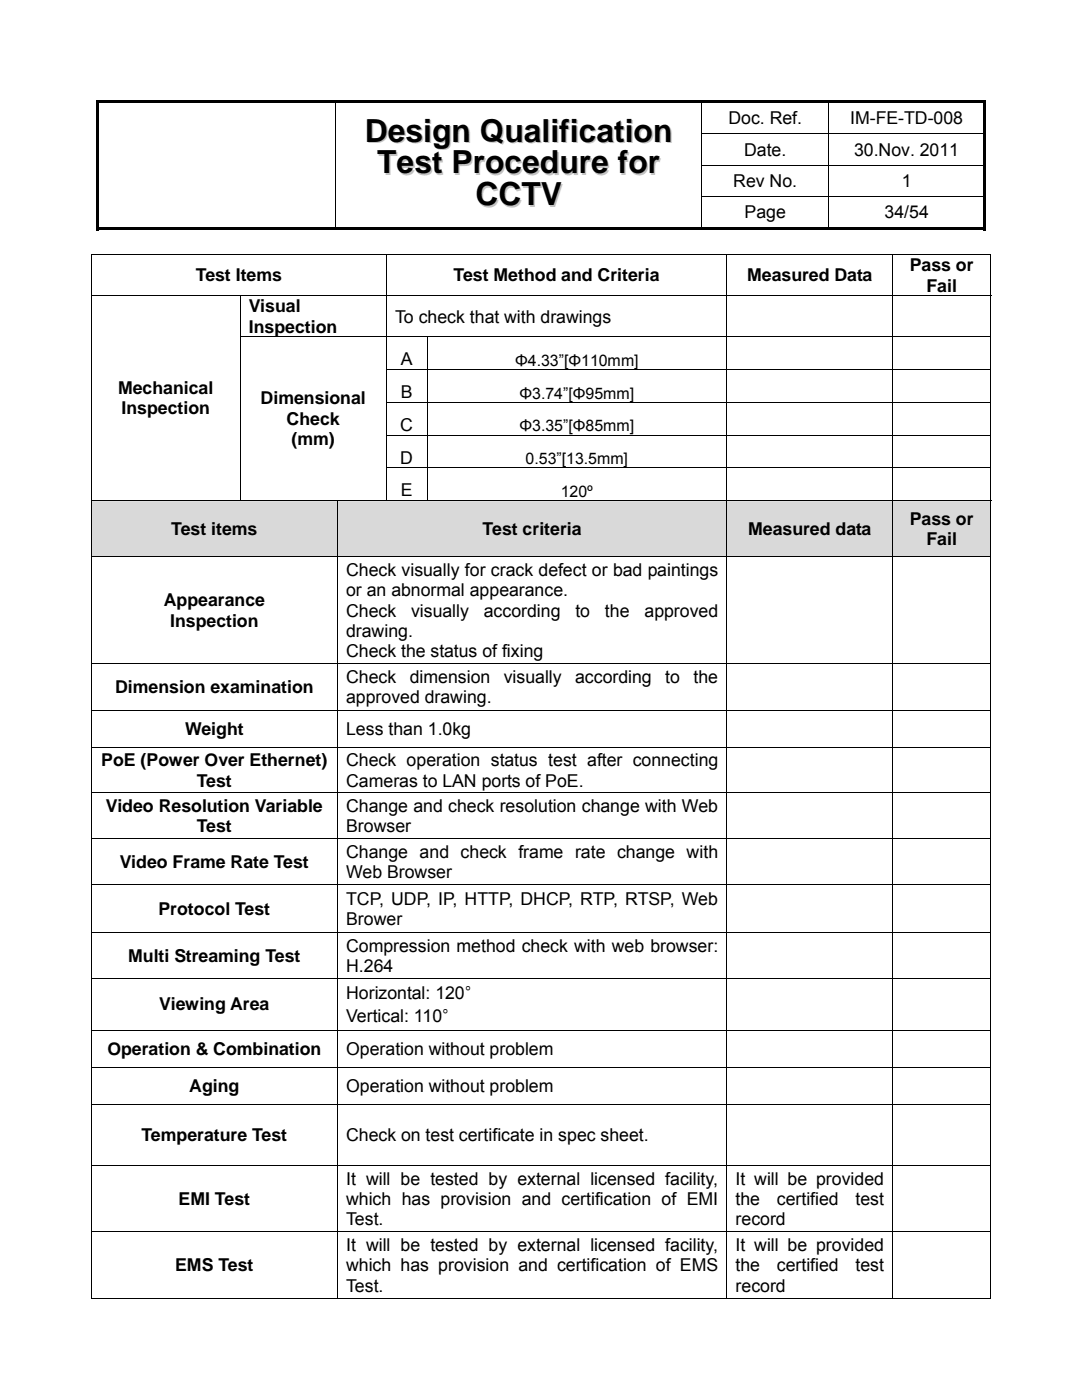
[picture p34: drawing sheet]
<svg xmlns="http://www.w3.org/2000/svg" width="216mm" height="279mm" viewBox="0 0 216 279" stroke-linecap="round" stroke-linejoin="round" font-family="sans-serif">
<defs><g id="words">
<g font-size="6.3">
<text x="72.8" y="28.3">Design Qualification</text>
<text x="75.3" y="34.6">Test Procedure for</text>
<text x="94.9" y="41">CCTV</text>
</g>
<g font-size="3.5">
<text x="145.4" y="24.8">Doc. Ref.</text>
<text x="169.6" y="24.8">IM-FE-TD-008</text>
<text x="148.5" y="31.1">Date.</text>
<text x="170.4" y="31.1">30.Nov. 2011</text>
<text x="146.3" y="37.3">Rev No.</text>
<text x="179.9" y="37.3">1</text>
<text x="148.6" y="43.6">Page</text>
<text x="176.5" y="43.6">34/54</text>
<text x="39.1" y="56.2">Test Items</text>
<text x="90.5" y="56.2">Test Method and Criteria</text>
<text x="149.1" y="56.2">Measured Data</text>
<text x="181.5" y="54.2">Pass or</text>
<text x="184.9" y="58.2">Fail</text>
<text x="49.7" y="62.4">Visual</text>
<text x="78.8" y="64.4">To check that with drawings</text>
<text x="49.7" y="66.4">Inspection</text>
<text x="80" y="72.9">A</text>
<text x="23.6" y="78.6">Mechanical</text>
<text x="24.3" y="82.7">Inspection</text>
<text x="52" y="80.7">Dimensional</text>
<text x="80" y="79.5">B</text>
<text x="57.2" y="84.8">Check</text>
<text x="58.2" y="88.8">(mm)</text>
<text x="79.9" y="86">C</text>
<text x="79.9" y="92.5">D</text>
<text x="80" y="99">E</text>
<text x="34.2" y="106.8">Test items</text>
<text x="96.3" y="106.8">Test criteria</text>
<text x="149.3" y="106.8">Measured data</text>
<text x="181.5" y="104.8">Pass or</text>
<text x="184.9" y="108.8">Fail</text>
<text x="69.1" y="114.9">Check visually for crack defect or bad paintings</text>
<text x="69.1" y="119">or an abnormal appearance.</text>
<text x="32.7" y="121">Appearance</text>
<text x="34" y="125.1">Inspection</text>
<text x="69.1" y="123">Check</text>
<text x="82" y="123">visually</text>
<text x="96.5" y="123">according</text>
<text x="114.8" y="123">to</text>
<text x="120.7" y="123">the</text>
<text x="128.6" y="123">approved</text>
<text x="69.1" y="127.1">drawing.</text>
<text x="69.1" y="131.1">Check the status of fixing</text>
<text x="69.1" y="136.3">Check</text>
<text x="81.7" y="136.3">dimension</text>
<text x="100.5" y="136.3">visually</text>
<text x="114.8" y="136.3">according</text>
<text x="132.7" y="136.3">to</text>
<text x="138.4" y="136.3">the</text>
<text x="23" y="138.3">Dimension examination</text>
<text x="69.1" y="140.3">approved drawing.</text>
<text x="36.9" y="146.7">Weight</text>
<text x="69.1" y="146.7">Less than 1.0kg</text>
<text x="20.2" y="152.9">PoE (Power Over Ethernet)</text>
<text x="69.1" y="152.9">Check operation status test after connecting</text>
<text x="39.3" y="157">Test</text>
<text x="69.1" y="157">Cameras to LAN ports of PoE.</text>
<text x="21.1" y="162">Video Resolution Variable</text>
<text x="39.3" y="166.1">Test</text>
<text x="69.1" y="162">Change and check resolution change with Web</text>
<text x="69.1" y="166.1">Browser</text>
<text x="23.9" y="173.2">Video Frame Rate Test</text>
<text x="69.1" y="171.2">Change and check frame rate change with</text>
<text x="69.1" y="175.3">Web Browser</text>
<text x="31.6" y="182.6">Protocol Test</text>
<text x="69.1" y="180.6">TCP, UDP, IP, HTTP, DHCP, RTP, RTSP, Web</text>
<text x="69.1" y="184.6">Brower</text>
<text x="25.6" y="191.9">Multi Streaming Test</text>
<text x="69.1" y="189.9">Compression method check with web browser:</text>
<text x="69.1" y="193.9">H.264</text>
<text x="31.8" y="201.7">Viewing Area</text>
<text x="69.1" y="199.4">Horizontal: 120°</text>
<text x="69.1" y="204">Vertical: 110°</text>
<text x="21.4" y="210.5">Operation &amp; Combination</text>
<text x="69.1" y="210.5">Operation without problem</text>
<text x="37.8" y="217.9">Aging</text>
<text x="69.1" y="217.9">Operation without problem</text>
<text x="28.2" y="227.8">Temperature Test</text>
<text x="69.1" y="227.7">Check on test certificate in spec sheet.</text>
<text x="69.1" y="236.4">It will be tested by external licensed facility,</text>
<text x="146.8" y="236.4">It will be provided</text>
<text x="35.6" y="240.5">EMI Test</text>
<text x="69.1" y="240.5">which has provision and certification of EMI</text>
<text x="69.1" y="244.5">Test.</text>
<text x="146.8" y="240.5">the</text>
<text x="146.8" y="244.5">record</text>
<text x="155" y="240.5">certified</text>
<text x="170.7" y="240.5">test</text>
<text x="69.1" y="249.7">It will be tested by external licensed facility,</text>
<text x="146.8" y="249.7">It will be provided</text>
<text x="34.9" y="253.7">EMS Test</text>
<text x="69.1" y="253.7">which has provision and certification of EMS</text>
<text x="69.1" y="257.8">Test.</text>
<text x="146.8" y="253.7">the</text>
<text x="146.8" y="257.8">record</text>
<text x="155" y="253.7">certified</text>
<text x="170.7" y="253.7">test</text>
</g>
<g font-size="3.2">
<text x="102.8" y="73">Φ4.33”[Φ110mm]</text>
<text x="103.7" y="79.5">Φ3.74”[Φ95mm]</text>
<text x="103.7" y="86.1">Φ3.35”[Φ85mm]</text>
<text x="104.9" y="92.6">0.53”[13.5mm]</text>
<text x="111.9" y="99.1">120º</text>
</g>
</g></defs>
<g fill="#000">
<path d="M19.2 20h.5v.5h-.5zM19.2 20h177.5v.5h-177.5zM19.2 20.5h.5v6.1h-.5zM19.2 26.6h.5v.2h-.5zM19.2 26.8h.5v6.1h-.5zM19.2 32.9h.5v.1h-.5zM19.2 33h.5v6.1h-.5zM19.2 39.1h.5v.2h-.5zM66.9 26.6h.2v.2h-.2zM66.9 32.9h.2v.1h-.2zM66.9 39.1h.2v.2h-.2zM139.9 26.6h.2v.2h-.2z"/>
<path d="M139.9 32.9h.2v.1h-.2zM139.9 39.1h.2v.2h-.2zM196.2 20h.5v.5h-.5zM196.2 20.5h.5v6.1h-.5zM196.2 26.8h.5v6.1h-.5zM196.2 33h.5v6.1h-.5zM19.2 39.3h.5v6.6h-.5zM19.2 45.4h47.7v.5h-47.7zM66.9 45.4h73v.5h-73zM139.9 45.4h25.4v.5h-25.4zM165.3 45.4h30.9v.5h-30.9zM196.2 39.3h.5v6.6h-.5z"/>
<path d="M196.2 45.4h.5v.5h-.5zM18.2 67.2h.1v.2h-.1zM18.2 73.7h.1v.2h-.1zM47.8 67.2h.2v.2h-.2zM47.8 73.7h.2v.2h-.2zM77 67.2h.2v.2h-.2zM77 73.7h.2v.2h-.2zM85.1 67.3l.2 .1zM85.1 73.7h.2v.2h-.2zM144.9 67.2h.2v.2h-.2zM144.9 73.7h.2v.2h-.2zM178.1 67.2h.1v.2h-.1z"/>
<path d="M178.1 73.7h.1v.2h-.1zM197.6 67.2h.2v.2h-.2zM197.6 73.7h.2v.2h-.2zM18.2 80.3h.1v.1h-.1zM18.2 86.8h.1v.2h-.1zM18.2 93.3h.1v.2h-.1zM47.8 80.3h.2v.1h-.2zM47.8 86.8h.2v.2h-.2zM47.8 93.3h.2v.2h-.2zM77 80.3h.2v.1h-.2zM77 86.8h.2v.2h-.2zM77 93.3h.2v.2h-.2z"/>
<path d="M85.1 80.3h.2v.1h-.2zM85.1 86.8h.2v.2h-.2zM85.1 93.3h.2v.2h-.2zM144.9 80.3h.2v.1h-.2zM144.9 86.8h.2v.2h-.2zM144.9 93.3h.2v.2h-.2zM178.1 80.3h.1v.1h-.1zM178.1 86.8h.1v.2h-.1zM178.1 93.3h.1v.2h-.1zM197.6 80.3h.2v.1h-.2zM197.6 86.8h.2v.2h-.2zM197.6 93.3h.2v.2h-.2z"/>
</g>
<g fill="none" stroke="#000" stroke-width=".2">
<path d="M67 20.5v6.1M67 26.8v6.1M67 33v6.1M67 39.3v6.1M140 20.5v6.1M140 26.8v6.1M140 33v6.1M140 39.3v6.1M140.1 26.7h56.6M165.4 20.5v6.1M165.4 26.8v6.1M165.4 33v6.1"/>
<path d="M165.4 39.3v6.1M196.7 33h-56.6M196.7 39.2h-56.6M18.2 50.8h179.6M18.2 59h179.6M18.2 50.9v8.1M18.2 59.1v8.1M47.9 59.1v8.1M77.1 50.9v8.1M77.1 59.1v8.1M145 50.9v8.1M145 59.1v8.1"/>
<path d="M178.2 50.9v8.1M178.2 59.1v8.1M197.7 50.9v8.1M197.7 59.1v8.1M18.2 67.4v6.3M18.2 73.9v6.4M47.9 67.4v6.3M47.9 73.9v6.4M48 67.2h29M77.1 67.4v6.3M77.1 73.9v6.4M77.2 67.2h67.7"/>
<path d="M77.2 73.8h7.9M85.2 67.4v6.3M85.2 73.9v6.4M85.3 73.8h59.6M145 67.4v6.3M145 73.9v6.4M145.1 67.2h33M145.1 73.8h33M178.2 67.4v6.3M178.2 73.9v6.4M178.2 67.2h19.4M178.2 73.8h19.4"/>
<path d="M197.7 67.4v6.3M197.7 73.9v6.4M18.2 80.4v6.4M18.2 87v6.3M18.2 93.5v6.3M47.9 80.4v6.4M47.9 87v6.3M47.9 93.5v6.3M77.1 80.4v6.4M77.1 87v6.3M77.1 93.5v6.3M77.2 80.3h7.9"/>
<path d="M77.2 86.8h7.9M77.2 93.3h7.9M85.2 80.4v6.4M85.2 87v6.3M85.2 93.5v6.3M85.3 80.3h59.6M85.3 86.8h59.6M85.3 93.3h59.6M145 80.4v6.4M145 87v6.3M145 93.5v6.3M145.1 80.3h33"/>
<path d="M145.1 86.8h33M145.1 93.3h33M178.2 80.4v6.4M178.2 87v6.3M178.2 93.5v6.3M178.2 80.3h19.4M178.2 86.8h19.4M178.2 93.3h19.4M197.7 80.4v6.4M197.7 87v6.3M197.7 93.5v6.3"/>
</g>
<g fill="#d9d9d9">
<path d="M18.3 100h49v11.1h-49z"/>
<path d="M20 103.5h45.6v4h-45.6z"/>
<path d="M67.4 100h77.6v11.1h-77.6z"/>
<path d="M69.1 103.5h74.2v4h-74.2z"/>
<path d="M145.1 100h33v11.1h-33z"/>
<path d="M146.8 103.5h29.6v4h-29.6z"/>
<path d="M178.2 100h19.4v11.1h-19.4z"/>
<path d="M179.9 101.5h16v4h-16z"/>
<path d="M179.9 105.5h16v4.1h-16z"/>
</g>
<g fill="none" stroke="#000" stroke-width=".2">
<path d="M18.2 99.9h179.6M18.2 100v11.1M18.2 111.7v20.7M18.3 111.1h49M67.3 100v11.1M67.3 111.7v20.7M67.4 111.1h77.6M145 100v11.1M145 111.7v20.7l-77.6 .1M145.1 111.1h33M178.2 100v11.1M178.2 111.7v20.7l-33.1 .1"/>
<path d="M178.2 111.1h19.4M197.7 100v11.1M197.7 111.7v20.7M18.2 133v8.6M18.3 132.5h49M67.3 133v8.6M145 133v8.6M178.2 133v8.6M178.2 132.5h19.4M197.7 133v8.6M18.2 142.2v6.9M18.2 149.6v8.6"/>
<path d="M18.2 158.8v8.5M18.3 141.7h179.3M18.3 149.1h49M18.3 158.2h49M67.3 142.2v6.9M67.3 149.6v8.6M67.3 158.8v8.5M67.4 149.1h77.6M67.4 158.2h77.6M145 142.2v6.9M145 149.6v8.6M145 158.8v8.5"/>
<path d="M145.1 149.1h33M145.1 158.2h33M178.2 142.2v6.9M178.2 149.6v8.6M178.2 158.8v8.5M178.2 149.1h19.4M178.2 158.2h19.4M197.7 142.2v6.9M197.7 149.6v8.6M197.7 158.8v8.5M18.2 167.9v8.7M18.2 177.1v9"/>
<path d="M18.3 167.4h179.3M18.3 176.6h49M67.3 167.9v8.7M67.3 177.1v9M67.4 176.6h77.6M145 167.9v8.7M145 177.1v9M145.1 176.6h33M178.2 167.9v8.7M178.2 177.1v9M178.2 176.6h19.4M197.7 167.9v8.7"/>
<path d="M197.7 177.1v9M18.2 186.6v8.6M18.2 195.8v9.7M18.3 186.1h49M18.3 195.3h179.3M67.3 186.6v8.6M67.3 195.8v9.7M67.4 186.1h77.6M145 186.6v8.6M145 195.8v9.7M145.1 186.1h33M178.2 186.6v8.6"/>
<path d="M178.2 195.8v9.7M178.2 186.1h19.4M197.7 186.6v8.6M197.7 195.8v9.7M18.2 206.1v6.8M18.2 213.5v6.8M18.3 205.6h179.3M18.3 213h179.3M67.3 206.1v6.8M67.3 213.5v6.8M145 206.1v6.8M145 213.5v6.8"/>
<path d="M178.2 206.1v6.8M178.2 213.5v6.8M197.7 206.1v6.8M197.7 213.5v6.8M18.2 220.9v11.7M18.2 233.2v12.6M18.3 220.4h179.3M18.3 232.6h49M67.3 220.9v11.7M67.3 233.2v12.6M67.4 232.6h77.6M145 220.9v11.7"/>
<path d="M145 233.2v12.6l-77.6 .1M145.1 232.6h33M178.2 220.9v11.7M178.2 233.2v12.6l-33.1 .1M178.2 232.6h19.4M197.7 220.9v11.7M197.7 233.2v12.6M18.2 259.1h49.1M18.2 246.4v12.7M18.3 245.9h49M67.3 246.4v12.7M67.4 259.1h77.6"/>
<path d="M145 246.4v12.7M145.1 259.1h33M178.2 246.4v12.7M178.2 245.9h19.4M178.2 259.1h19.4M197.7 246.4v12.7"/>
</g>
<g fill="#000">
<path d="M18.2 111.1h.1v.6h-.1zM67.3 111.1l.1 .6zM145 111.1l.1 .6zM178.1 111.1l.1 .6zM197.6 111.1h.2v.6h-.2zM18.2 132.4h.1v.6h-.1zM67.3 132.4l.1 .6zM145 132.4l.1 .6zM178.1 132.4l.1 .6zM197.6 132.4h.2v.6h-.2zM18.2 141.6h.1v.6h-.1zM18.2 149.1h.1v.5h-.1z"/>
<path d="M18.2 158.2h.1v.6h-.1zM67.3 141.8l.1 .4zM67.3 149.1l.1 .5zM67.3 158.2l.1 .6zM145 141.8l.1 .4zM145 149.1l.1 .5zM145 158.2l.1 .6zM178.1 141.8l.1 .4zM178.1 149.1l.1 .5zM178.1 158.2l.1 .6zM197.6 141.6h.2v.6h-.2zM197.6 149.1h.2v.5h-.2z"/>
<path d="M197.6 158.2h.2v.6h-.2zM18.2 167.3h.1v.6h-.1zM18.2 176.6h.1v.5h-.1zM67.3 167.5l.1 .4zM67.3 176.6l.1 .5zM145 167.5l.1 .4zM145 176.6l.1 .5zM178.1 167.5l.1 .4zM178.1 176.6l.1 .5zM197.6 167.3h.2v.6h-.2zM197.6 176.6h.2v.5h-.2zM18.2 186.1h.1v.5h-.1z"/>
<path d="M18.2 195.2h.1v.6h-.1zM67.3 186.1l.1 .5zM67.3 195.4l.1 .4zM145 186.1l.1 .5zM145 195.4l.1 .4zM178.1 186.1l.1 .5zM178.1 195.4l.1 .4zM197.6 186.1h.2v.5h-.2zM197.6 195.2h.2v.6h-.2zM18.2 205.5h.1v.6h-.1zM18.2 212.9h.1v.6h-.1zM67.3 205.7l.1 .4z"/>
<path d="M67.3 213.1l.1 .4zM145 205.7l.1 .4zM145 213.1l.1 .4zM178.1 205.7l.1 .4zM178.1 213.1l.1 .4zM197.6 205.5h.2v.6h-.2zM197.6 212.9h.2v.6h-.2zM18.2 220.3h.1v.6h-.1zM18.2 232.6h.1v.6h-.1zM67.3 220.5l.1 .4zM67.3 232.6l.1 .6zM145 220.5l.1 .4z"/>
<path d="M145 232.6l.1 .6zM178.1 220.5l.1 .4zM178.1 232.6l.1 .6zM197.6 220.3h.2v.6h-.2zM197.6 232.6h.2v.6h-.2zM18.2 245.8h.1v.6h-.1zM67.3 245.8l.1 .6zM145 245.8l.1 .6zM178.1 245.8l.1 .6zM197.6 245.8h.2v.6h-.2z"/>
</g>
<use href="#words"/>
</svg>
